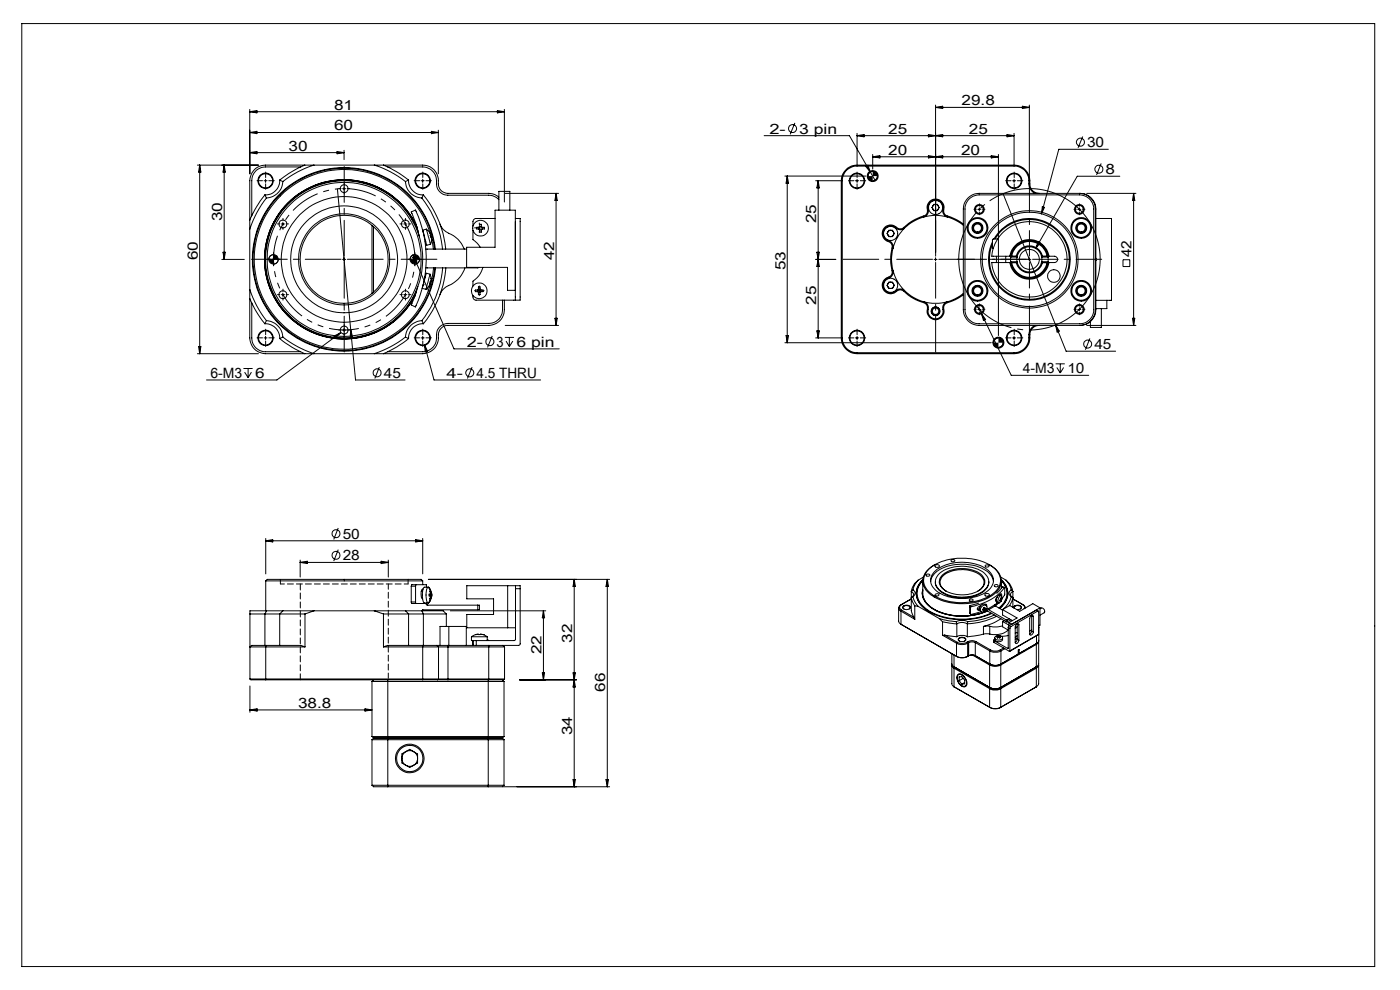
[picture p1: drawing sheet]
<svg xmlns="http://www.w3.org/2000/svg" width="297mm" height="210mm" viewBox="0 0 297 210" stroke-linecap="round" stroke-linejoin="round" font-family="sans-serif">
<defs><g id="words">
<g font-size="3">
<text x="70.9" y="23.3">81</text>
<text x="204" y="22.3">29.8</text>
<text x="70.9" y="27.7">60</text>
<text x="163.2" y="28.3">2-</text>
<text x="169.5" y="28.3">3 pin</text>
<text x="188.4" y="28.3">25</text>
<text x="205.5" y="28.3">25</text>
<text x="61.2" y="31.9">30</text>
<text x="188.4" y="32.8">20</text>
<text x="203.9" y="32.8">20</text>
<text x="230.6" y="31.2">30</text>
<text x="234.5" y="37">8</text>
<text x="47.1" y="46.9" transform="rotate(-90 47.1 46.9)">30</text>
<text x="173.1" y="47.4" transform="rotate(-90 173.1 47.4)">25</text>
<text x="42" y="55.2" transform="rotate(-90 42 55.2)">60</text>
<text x="117.6" y="55.2" transform="rotate(-90 117.6 55.2)">42</text>
<text x="166.6" y="57.4" transform="rotate(-90 166.6 57.4)">53</text>
<text x="240.1" y="54.5" transform="rotate(-90 240.1 54.5)">42</text>
<text x="173.1" y="64.6" transform="rotate(-90 173.1 64.6)">25</text>
<text x="99" y="73.5">2-</text>
<text x="105.3" y="73.5">3</text>
<text x="109.6" y="73.5">6 pin</text>
<text x="232.2" y="74.1">45</text>
<text x="44.7" y="80.2">6-M3</text>
<text x="54.1" y="80.2">6</text>
<text x="81.4" y="80.2">45</text>
<text x="94.7" y="80.2">4-</text>
<text x="101.1" y="80.2">4.5 THRU</text>
<text x="217" y="79.2">4-M3</text>
<text x="226.4" y="79.2">10</text>
<text x="72.7" y="114.3">50</text>
<text x="72.7" y="118.9">28</text>
<text x="121.4" y="136.3" transform="rotate(-90 121.4 136.3)">32</text>
<text x="114.9" y="138.8" transform="rotate(-90 114.9 138.8)">22</text>
<text x="128.4" y="146.7" transform="rotate(-90 128.4 146.7)">66</text>
<text x="63.2" y="150.1">38.8</text>
<text x="121.4" y="156" transform="rotate(-90 121.4 156)">34</text>
</g>
</g></defs>
<g fill="none" stroke="#000" stroke-width=".21">
<path d="M4.6 5h287v200h-287zM41.9 35h12.9M42.4 35l.2 1.5h-.5zM42.4 35v40M47.6 35v20M47.6 35l.2 1.5h-.5zM53 23.2v13.7M53 23.7l1.5-.2v.4zM53 28.1l1.5-.2v.5zM53 28.1h40M53 23.7h54M53 32.4h20"/>
<path d="M53 32.4l1.5-.3v.5zM56 38.3h.7M56.3 38v.7M59.3 38.2a3 3 0 0 1-3.1 3.1M59.3 38.2l.7 .3M60 38.5a3.7 3.7 0 0 1-3.5 3.5M63.8 35.4h-7.5a2.88 2.88 0 0 0-2.9 2.9v7.5M64.7 35a22.5 22.5 0 0 0-5.4 3.2M66.6 35a20.7 20.7 0 0 0-6.6 3.5M71.5 32.1l1.5 .3-1.5 .2zM73 39.7v.6M73 31.9v2"/>
<path d="M79.4 35a20.7 20.7 0 0 1 6.6 3.5M81.4 35a22.5 22.5 0 0 1 5.3 3.2M82.2 35.4h7.5a3 3 0 0 1 2.9 3.6 2.41 2.41 0 0 0 2.4 2.4h9.1l1.2 .5 .5 .5M86 38.5a3.7 3.7 0 0 0 3.5 3.5M86.7 38.2a3 3 0 0 0 3.1 3.1M86.7 38.2l-.7 .3M89.3 38.3h.7M89.7 38v.7M91.5 27.9l1.5 .2-1.5 .3zM93 27.6v9.3M105.5 23.5l1.5 .2-1.5 .2zM107 23.2v19.7"/>
<path d="M162.1 28.8h18.1l4.4 7.7M166.5 37.4h17.2M167 37.4v35.3M167 37.4l.3 1.5h-.5zM168.6 26.1l-1 2.4M173 38.3h5.5M173.6 38.3v33.4M173.6 38.3l.2 1.6h-.5zM178.5 38.3v33.4M181.5 38.3h.6M181.8 35a3.4 3.4 0 0 0-3.3 3.3M181.8 35h33.3"/>
<path d="M181.8 38v.7M181.8 28.3v6.7M181.8 28.8h33.3M181.8 28.8l1.5-.3v.5zM183.7 35.3l.4-.2 .5 1.4zM184.6 36.5l1 1.7M185.1 32.8v3.1M185.1 33.3h26.7M185.1 33.3l1.6-.3v.5zM185.1 36.4h-.1a1.05 1.05 0 0 0-.8 1M186.1 37.4v.1a.97 .97 0 0 1-1 .8M197 28.5l3 .5v-.5l-3 .5z"/>
<path d="M197 33v.5l3-.5v.5zM198.5 22.3v31.2M198.5 22.8l1.5-.3v.5zM198.5 22.8h19.9M210.3 33l1.5 .3-1.5 .2zM211.8 32.8v38.4M213.6 28.5l1.5 .3-1.5 .2zM214.8 38.3h.7M215.1 35a3.6 3.6 0 0 1 3.4 4.4 1.95 1.95 0 0 0 2 1.6M215.1 38v.7M215.1 28.3v6.7M216.9 22.5l1.5 .3-1.5 .2z"/>
<path d="M218.4 22.3v15.9M229.7 29l-1 2.4M233.6 34.7l-1 2.4M235.1 31.7h-10.5l-3.7 13.7M237.6 37.4h-9.1l-8.8 15.3M47.1 55h4.7M47.3 53.5h.5l-.2 1.5zM56.2 41.3a22.9 22.9 0 0 0-3.2 5.4M56.2 41.3l.3 .7M56.5 42a21.8 21.8 0 0 0-3.5 6.6M57.7 55h.6M58 54.7v.6"/>
<path d="M58 54h-.1a.91 .91 0 0 0-.9 1M59 55a1.02 1.02 0 0 1-1 1M59.7 47.5h.7M60 47.2v.7M71.6 40.1l3.8 40.5h10.5M72.7 55h.6M72.7 40h.6M73 54.7v.6M78.9 47.8v14.5M79.2 48.1v13.9M85.7 47.5h.6M86 47.2v.7"/>
<path d="M87.6 54.7l.4-.2 .4 1.4zM87.6 54.1l.8 1.8M87.6 54.1l.8 1.3-.4 .2zM87.7 55h.6M88 54.7v.6M88 54a1.02 1.02 0 0 0-1 1M88.4 55.9l7.9 18.1h22.3M88.4 48.1a16.9 16.9 0 0 0-24.1-7.6 16.9 16.9 0 0 0-4.6 24.9 16.9 16.9 0 0 0 25.2 1.5M88.5 48.3a16.9 16.9 0 0 0-24.1-7.8 16.9 16.9 0 0 0-4.7 24.9 16.9 16.9 0 0 0 25.2 1.5M88.7 49a16.8 16.8 0 0 0-25.5-7.6 16.8 16.8 0 0 0-.8 26.7 16.8 16.8 0 0 0 25.9-6.2M88.9 49.9h.1M89 50.2l-.2-.5a16.9 16.9 0 0 0-1.6-4.7l.9-.5a24.1 24.1 0 0 1 0 20.6l-.9-.4 1.5-4"/>
<path d="M89 55l-.1 .4a.88 .88 0 0 1-.9 .6M89.5 42a20.7 20.7 0 0 1 4.4 10.8M89.8 41.3a21.2 21.2 0 0 1 4.7 11.5M89.8 41.3l-.3 .7M89.9 49.6h.1M90.1 58.7l.1 .1M90.3 51.3h-.1M90.3 52.8h8.7M90.5 48.6l.6 .7M90.5 48.6l.8 3.2M90.5 48.6l-.8 .2 .8 3v.2l.8-.2M91.1 49.3h.1"/>
<path d="M91.1 49.3l.3 .6M91.2 58.2l.2 .9M91.2 58.2l-.9 3.2M91.2 58.2l-.8-.2-.8 3.2 .7 .2M91.3 49.7a19.1 19.1 0 0 0-30.3-9.5 19.1 19.1 0 0 0 3 31.6 19.1 19.1 0 0 0 28-15M91.4 49.9l-.1 .3 .2 .1M91.4 49.9l.1 .4M91.4 59.1h.1M91.4 59.1v.6h-.1l-.1 .3 .1 .1-.3 .6M91.5 50.3v.6M91.5 50.5l.4 2.3M91.5 50.9l-.2 .9"/>
<path d="M91.5 50.9h.1M92.2 52.8a19.3 19.3 0 0 0-29.6-14.1 19.3 19.3 0 0 0 .3 32.8 19.3 19.3 0 0 0 29.4-14.7M92.4 52.8a19.5 19.5 0 0 0-29.8-14.2 19.5 19.5 0 0 0 .3 33 19.5 19.5 0 0 0 29.5-14.8M93.3 47.5a4.6 4.6 0 0 0 2.9 2.5l1.3 1.2 1 1.6M93.9 56.8a21 21 0 0 1-4.4 11.2M94.6 56.8a21.3 21.3 0 0 1-4.8 11.9M98.6 56.8a6.4 6.4 0 0 1-4 4.1l-.8 .7-.5 .9M100.3 48.9v1.9l.9 .8 .7 .8M101.4 48.4h.6M101.6 56.7l-11.3 .1M101.6 48.2v.4M101.7 48v.7"/>
<path d="M101.8 48l-.1 .2a.4 .4 0 0 0-.6 .3v.1a.47 .47 0 0 1 .6 .1 .47 .47 0 0 1 .1 .5 .3 .3 0 0 0 .4-.1 .3 .3 0 0 0-.1-.4l.2-.1a.25 .25 0 0 0 .4 0 .25 .25 0 0 0 0-.4 .25 .25 0 0 0-.4 0l-.2-.2M101.8 48a.23 .23 0 0 1 0-.4 .23 .23 0 0 1 .3 0 .23 .23 0 0 1 0 .4M101.8 48.1h.3M101.8 48.7h.3M102.3 48.2v.4M102.4 56.7l-.8 1.8-1.3 1.1v1.1M105 46.3h-4a.73 .73 0 0 0-.7 .7v1M105.8 44.6v-4h2.4v4M105.8 41.8l-.8-.5-1.3-.3h-8.7a2.16 2.16 0 0 1-2-2.7 3.3 3.3 0 0 0-3.3-3.3h-33.4a3.3 3.3 0 0 0-3.3 3.3v33.4a3.4 3.4 0 0 0 3.3 3.3h33.4a3.4 3.4 0 0 0 3.3-4 2.04 2.04 0 0 1 2-2h8.7a3.3 3.3 0 0 0 3.3-3.3v-2M107.2 41h11.3M109.3 46.3h1v17.4h-1M118 41v28"/>
<path d="M118 41l.2 1.5h-.5zM173 55h4.3M173.3 53.5h.5l-.2 1.5zM173.6 55l.2 1.5h-.5zM188.6 59.9h.7l.4 .6-.4 .7h-.7l-.4-.7zM188.6 48.9h.7l.4 .6-.4 .7h-.7l-.4-.7zM189.4 57.4a1.41 1.41 0 0 1-1.2 1.7 1.62 1.62 0 0 0-.5 2.5 1.62 1.62 0 0 0 2.6-.1l.9-.2 .7 .4M189.4 52.7a8.8 8.8 0 0 0 0 4.7M189.4 57.4a9.4 9.4 0 0 0 2.5 4.3M191.9 48.4a1.39 1.39 0 0 1-2.1-.2 1.62 1.62 0 0 0-2.4 .8 1.62 1.62 0 0 0 1.3 2.1l.6 .6 .1 1M191.9 48.4a9.9 9.9 0 0 0-2.5 4.3M196 46a10.1 10.1 0 0 0-4.1 2.4"/>
<path d="M196 46a1.44 1.44 0 0 0 .9-1.9 1.61 1.61 0 0 1 1.9-1.7 1.61 1.61 0 0 1 1.2 2.3l.3 .9 .7 .4M196 46a9.1 9.1 0 0 1 5 0M198.1 43.3h.8l.3 .7-.3 .7h-.8l-.4-.7zM198.2 55h.6M198.5 54.7v.6M201 46l1.6 .7 1.8 1.1M204.4 47.5a11.6 11.6 0 0 0-3.8-1.9 1.7 1.7 0 0 1-.3-1.8 1.83 1.83 0 0 0-2.3-1.5 1.83 1.83 0 0 0-1.3 2.4 1.25 1.25 0 0 1-1.3 1.3 11.8 11.8 0 0 0-4 2.5 1.7 1.7 0 0 1-1.7-.6 1.81 1.81 0 0 0-2.5 1.1 1.81 1.81 0 0 0 1.5 2.3 1.39 1.39 0 0 1 .4 1.9 16.2 16.2 0 0 0 .1 4.9l-.2 .3a2.97 2.97 0 0 0-1.8 1.7 1.81 1.81 0 0 0 1 2 1.81 1.81 0 0 0 2.2-.4 1.4 1.4 0 0 1 1.8 .5 11.6 11.6 0 0 0 4.1 2.2 1.7 1.7 0 0 1 .4 1.8 1.83 1.83 0 0 0 2.2 1.6 1.83 1.83 0 0 0 1.3-2.4 1.29 1.29 0 0 1 1.4-1.4l1.6-.7 1.2-.8M205.4 42l1-.7 1.3-.3h21.4a3.4 3.4 0 0 1 3.4 3.3v21.4a3.4 3.4 0 0 1-3.4 3.3h-21.4a3.4 3.4 0 0 1-3.3-3.3v-21.4l.2-1.2zM205.4 42.4l1-.8 1.3-.3h21.3a3 3 0 0 1 3 3v21.4a2.93 2.93 0 0 1-3 3h-21.3a3 3 0 0 1-3-3v-21.8l.3-.8zM207.4 44.4h.7M207.8 44.1v.7M210.9 50.7a8.7 8.7 0 0 1 14.7-.5 8.7 8.7 0 0 1-6.2 13.4 8.7 8.7 0 0 1-9.2-11.5l.3-.8"/>
<path d="M211.1 50.7a8.5 8.5 0 0 1 14.4-.2 8.5 8.5 0 0 1-6.4 13 8.5 8.5 0 0 1-8.6-11.7M211.4 54.4v1.3M211.6 50.7l-1 .1-.1 1.9h.2M212.6 49.5a8 8 0 0 1 12.5 1.2 8 8 0 0 1-4.2 11.9 8 8 0 0 1-10.5-6.9h4a4 4 0 0 0 4 3.3 4 4 0 0 0 3.9-3.3h1.4a.67 .67 0 0 0 .7-.7 .67 .67 0 0 0-.7-.6h-1.4a4 4 0 0 0-3.9-3.4 4 4 0 0 0-4 3.4h-4a8 8 0 0 1 2.2-4.9zM212.8 41.1l11.1 27.9M213.4 54.4v1.3M214.2 55.7a4.2 4.2 0 0 0 4.2 3.5 4.2 4.2 0 0 0 4.1-3.5M214.2 54.4a4.2 4.2 0 0 1 4.2-3.6 4.2 4.2 0 0 1 4.1 3.6M214.4 55.5a4 4 0 0 0 4 3.5 4 4 0 0 0 4-3.5M214.4 54.5a4 4 0 0 1 4-3.5 4 4 0 0 1 4 3.5M214.4 54.5v1M214.4 55.5l.2 .2"/>
<path d="M214.4 55.5h1.4M214.4 54.5h1.4M214.6 55.7a3.8 3.8 0 0 0 3.8 3.1 3.8 3.8 0 0 0 3.7-3.1M214.6 54.3a3.8 3.8 0 0 1 3.8-3.1 3.8 3.8 0 0 1 3.7 3.1M214.6 55.7h1M214.6 54.3h1M214.6 54.3l-.2 .2M215.6 55.7a2.88 2.88 0 0 0 2.8 2.2 2.88 2.88 0 0 0 2.8-2.2M215.6 54.3a2.88 2.88 0 0 1 2.8-2.1 2.88 2.88 0 0 1 2.8 2.1M215.6 54.3l.2 .2M215.8 55.5a2.66 2.66 0 0 0 2.6 2.2 2.66 2.66 0 0 0 2.6-2.2M215.8 54.5a2.65 2.65 0 0 1 2.6-2.2 2.65 2.65 0 0 1 2.6 2.2"/>
<path d="M215.8 54.5v1M215.8 55.5l-.2 .2M218.1 55h.6M218.4 54.7v.6M219.6 41a2.48 2.48 0 0 1-1.3-2.7 3.1 3.1 0 0 0-3.2-3.1h-33.3a3.1 3.1 0 0 0-3.1 3.1v33.4a3.1 3.1 0 0 0 3.1 3.1h33.3a3.2 3.2 0 0 0 3.2-3.8l.3-1.1 1-.9M220.2 51.3l.5 .2-1 1.2zM221 54.5v1M221 55.5l.2 .2M221 55.5h1.4M221 54.5h1.4M221.1 43.8l.5 .2-.7 1.4zM221.2 55.7h.9"/>
<path d="M221.2 54.3l-.2 .2M221.2 54.3h.9M222.1 54.3l.3 .2M222.4 54.5v1M222.4 55.5l-.3 .2M228.6 44.4h.7M229 44.1v.7M229 41a3.4 3.4 0 0 1 3.4 3.3v21.4a3.4 3.4 0 0 1-3.4 3.3M230.5 41h10.5M232.4 55.2h.1M232.4 54.8v.1M232.5 46.3h3.3v17.4h-3.3"/>
<path d="M238.2 55.1h1.5v1.4h-1.5zM240.5 41v28M240.5 41l.2 1.5h-.5zM41.9 75h12.9M42.1 73.5h.5l-.2 1.5zM51.6 78.2h2M51.9 78.9l.7 1.2M52.6 78.2v1.9M53 61.4a21.8 21.8 0 0 0 3.5 6.6M53 63.4a21.1 21.1 0 0 0 3.2 5.3M53.3 78.9l-.7 1.2M53.4 64.2v7.5a2.88 2.88 0 0 0 2.9 2.9h7.5"/>
<path d="M56 71.7h.7M56.2 68.7a3 3 0 0 1 3.1 3.1M56.3 71.4v.6M56.5 68a3.7 3.7 0 0 1 3.5 3.5M56.5 68l-.3 .7M59.3 71.8a21.1 21.1 0 0 0 5.4 3.2M59.7 62.5h.7M60 62.2v.7M60 71.5a21.8 21.8 0 0 0 6.6 3.5M60 71.5l-.7 .3M70.8 71.3l1.4-.7-1 1.1zM72.2 70.6l-13.5 10h-14.9"/>
<path d="M72.7 70h.6M73 69.7v.6M74.4 69.9l.4 1.5-.5 .1zM80.5 77.9l-1 2.4M85.7 62.5h.6M86 62.2v.7M86 71.5a21.8 21.8 0 0 1-6.6 3.5M86 71.5l.7 .3M86.7 71.8a21.1 21.1 0 0 1-5.3 3.2M88.1 62.8l-1.8 2.7-1.4 1.4M88.1 62.6l-1.2 2.1-2 2.2M89.3 71.7h.7"/>
<path d="M89.5 68a3.7 3.7 0 0 0-3.5 3.5M89.5 68l.3 .7M89.7 71.4v.6M89.8 60.4h.1M89.8 68.7a3 3 0 0 0-3.1 3.1M90.1 73.1l2 7.5h22.6M90.1 73.1l.6 1.4-.5 .1zM91 60.7l-.7 .7M91 60.7h.1M100.2 77.9l-1 2.4M100.3 62.7a.73 .73 0 0 0 .7 1h8.3M101.4 61.7h.6"/>
<path d="M101.4 61.5v.4M101.5 60.8a.32 .32 0 0 1 .4 .2 .32 .32 0 0 1-.1 .4l.2 .1a.35 .35 0 0 1 .3 0 .35 .35 0 0 1 .2 .3v.1a.46 .46 0 0 0-.6 0 .46 .46 0 0 0-.1 .6 .3 .3 0 0 1-.3-.1 .3 .3 0 0 1 0-.4l-.1-.1a.35 .35 0 0 1-.4 0 .35 .35 0 0 1-.1-.3v-.1a.48 .48 0 0 0 .5-.1 .48 .48 0 0 0 .1-.6zM101.5 61.3h.3M101.5 62h.3M101.7 61.3v.7M102 61.5v.4M104.4 71.3l-1 2.4M106.6 63.7a5.9 5.9 0 0 1-.3 3.2 2.86 2.86 0 0 1-2.6 1.7h-8.7a2.51 2.51 0 0 0-2.4 3.1 2.88 2.88 0 0 1-2.9 2.9h-7.5M107.1 71.6h1.9M107.2 69h11.3M107.4 72.3l.7 1.2M108.1 71.6v1.9"/>
<path d="M108.8 72.3l-.7 1.2M109.3 61.6h-1.6v-4.9h-8.7v-4.3h6v-7.8h4.3v19.1M117.7 67.5h.5l-.2 1.5zM166.5 72.7h43.8M166.8 71.2h.5l-.3 1.5zM173 71.7h5.5M173.3 70.2h.5l-.2 1.5zM181.5 71.7h.6M181.8 71.4v.6M191.9 61.7a9.6 9.6 0 0 0 4.1 2.3M196 64a1.4 1.4 0 0 1 .9 1.9 1.62 1.62 0 0 0 1.9 1.7 1.62 1.62 0 0 0 1.2-2.2l.3-1 .7-.4M196 64a10 10 0 0 0 5 0"/>
<path d="M204.4 62.3l-1.8 1.1-1.6 .6M207.3 64.7l.9 1.8M207.4 65.6h.7M207.8 65.3v.7M208.2 66.5l6.3 13.1h16.5M208.2 66.5l.9 1.3-.5 .2zM211.8 71.7h-.1a.97 .97 0 0 0-.9 1M212.8 72.7a1.02 1.02 0 0 1-1 1M214.8 71.7h.7M215.1 71.4v.6M220.5 69a2.1 2.1 0 0 0-2 2.7 3.4 3.4 0 0 1-3.4 3.3h-33.3a3.4 3.4 0 0 1-3.3-3.3M223.9 77.2h2"/>
<path d="M223.9 69l2.3 5.5h10.5M223.9 69l.8 1.2-.4 .2zM224.2 78l.7 1.1M224.9 77.2v1.9M225.6 78l-.7 1.1M228.6 65.6h.7M229 65.3v.7M230.5 69h10.5M231.2 71.8l-.9 2.4M233.6 65.5v4h-2.3v-1.3M234.8 63.7v1.8h-2.3M240.2 67.5h.5l-.2 1.5z"/>
<path d="M56.4 114.2v7.5M56.4 114.7h33.3M56.4 114.7l1.5-.2v.5zM63.7 118.8v3.6M63.7 119.3h18.7M63.7 119.3l1.5-.2v.4zM71.8 112l-1 2.4M71.8 116.6l-1 2.4M80.9 119.1l1.5 .2-1.5 .2zM82.4 118.8v3.6M88.2 114.5l1.5 .2-1.5 .3zM89.7 114.2v7.5"/>
<path d="M198.3 119.8a3.6 3.6 0 0 0-2 5.1 9.4 9.4 0 0 0 7.8 3.1 9.6 9.6 0 0 0 7.8-3.1 3.4 3.4 0 0 0-1.5-4.8l-.5-.3M198.4 119.9a.56 .56 0 0 1 .9 .2 .53 .53 0 0 1-.6 .3 .53 .53 0 0 1-.4-.5zM201.8 118.8a.36 .36 0 0 1 .5-.2 .36 .36 0 0 1 .2 .5 .38 .38 0 0 1-.5 .1 .38 .38 0 0 1-.2-.4zM209 119.9a.39 .39 0 0 1 .5-.1 .39 .39 0 0 1 .2 .4 .4 .4 0 0 1-.4 .1 .4 .4 0 0 1-.3-.4zM53 130.2h3.2M56.2 130.2h3.1M56.2 130.2v6.7M56.4 136.9h7.4l.9 .3M56.4 136.9h-1.6a2.09 2.09 0 0 0-1.8 .3h11.7M56.4 123.2h33.3M56.4 123.2l.3-.3h32.7l.3 .3M56.4 123.2v6.4"/>
<path d="M56.4 136.9v7.3M56.6 129.6h3.4M56.6 129.6h-3.6v14.4M56.6 129.6l-.4 .6M59.3 130.2h5.4M59.3 130.2v6.7M59.5 122.9v1M60 129.6h6.6M60 129.6l-.7 .6M64.7 130.2v7M66.6 129.6h12.8M66.6 129.6l-1.9 .6"/>
<path d="M79.4 129.6h6.6M79.4 129.6l2 .6M81.4 130.2h5.3M81.4 137.2h11.6M81.4 130.2v7M86 129.6h3.5M86 129.6l.7 .6M86.7 130.2h3.1M86.7 130.2v6.7M87.2 127.7l.1 .3h1M87.2 124.3h1M87.2 127.7h1"/>
<path d="M87.2 124.3v3.4M88.2 127.7l.1 .3M88.2 124.3v3.4M88.3 124l-.1 .3M88.3 124h-1l-.1 .3M88.3 124h2.2v.6M88.3 128h2M89.4 125.4h.2M89.5 129.6h4.5l.7 .6M89.5 129.6l.3 .6M89.6 129.4h.1M89.6 127h.1"/>
<path d="M89.7 136.9h-7.4l-.9 .3M89.7 136.9h2.9M89.7 123.2v.8M89.7 129.4v.2M89.7 136.9v7.3M89.7 129.4h11.7M89.7 125a1.68 1.68 0 0 0-.1 2M89.8 130.2h4.9M89.8 130.2v6.7M90.3 128l.4 .4h10.7M90.3 128h.2M90.5 128v.2l.3 .2"/>
<path d="M90.5 127.9v.1M90.9 122.9h38.4M91.1 124.7l.4 .8v.5M91.2 125.1l-.3-.5h-.9a3.3 3.3 0 0 0-.3 2.7l.3 .6h.9l.3-.6M91.2 127l.1 .1M91.3 126h-.3v.4h.3M91.3 126.4v.2M91.3 126.4h.1M91.3 126h.1M91.3 125.4l.1 .4M91.3 125.4v.4M91.3 125.8v.2"/>
<path d="M91.3 126.6v.5M91.3 125.4h-.1M91.3 126.6h.1M91.3 125.8h.1M91.4 125.8v.2M91.4 126.6l-.1 .5M91.4 126h.1M91.4 126.4v.2M91.4 126.4h.1M91.5 126l-.2-.7a.56 .56 0 0 0-.6-.7l-.2 .5-.1 1.1a1.81 1.81 0 0 0 .4 1.7l.4-.4 .3-1.1M91.5 126v.4M91.5 126.4v.6l-.4 .8"/>
<path d="M91.5 126h.1M91.5 126.4h.1M92.6 136.9h2.4M92.6 136.9l.4 .3M93 137.2h14M93 137.2v6.8M94.7 130.2v2.7M95 136.9h8.7M95 136.9v7.3M95.2 132.9h-1.9v4M95.2 132.9h3.7v4M95.2 132.9v4"/>
<path d="M95.5 129.6h20.3M100 135.1h3.4M100 135.1v.8h.4M100.3 135.9l.1 .8M100.4 135.9h.6M100.4 135.9v1M100.9 134.6l-.9 .5M100.9 134.6h.1M100.9 134.6h1.6M101 135.9v1M101.4 128.4h.3v1h-.3M101.4 128.4v1"/>
<path d="M102.5 134.6l.9 .5M102.5 134.6h.1M103.4 135.7l.2 .1M103.4 135.8h.2M103.4 135.1v.8M103.6 135.8v.1M103.7 136.9h2.9M103.7 136.9v7.3M106.6 136.9l.4 .3M107 137.2v6.8M107.7 124.2v9M109.4 124.2v.7"/>
<path d="M109.4 124.9l-.1 10.9-8.3 .1M109.4 124.9h.9M110.3 124.9v-.7h-11.3v2.8h5.7v3.3h-5.7v2.9h10.4M110.3 124.9v11.8l-.3 .2h-3.4M115.3 129.6v14.6M115.3 129.6l.2 1.4h-.5zM121.8 122.9v44M121.8 122.9l.3 1.5h-.5zM128.8 122.9l.3 1.5h-.5zM128.8 122.9v44M190.6 129v2.8l.5 .6M191.1 128.3a.7 .7 0 0 0-.5 .7 .7 .7 0 0 0 .5 .6"/>
<path d="M191.1 132.4l11.9 6.9M191.1 129.6v2.8M191.1 129.6l3 1.8M191.1 132.4l.1 .1M191.3 128.2a.63 .63 0 0 0-.5 .6 .63 .63 0 0 0 .5 .6M191.3 129.4l-.2 .2M191.3 129.4l2.6 1.5M191.3 128.2l-.2 .1M191.6 128.6a.91 .91 0 0 1 1.5 .3 .95 .95 0 0 1-1.6-.1zM191.8 129.2a.39 .39 0 0 1-.2-.5 .39 .39 0 0 1 .5-.2 .69 .69 0 0 1 .9 .5l-.1 .2M193.3 125.5v4l.6 1.4M193.3 125.5a.64 .64 0 0 1 .5 .6 .64 .64 0 0 1-.4 .6"/>
<path d="M193.3 127.1l-2 1.1M193.3 127l-2.2 1.3M193.7 126.5a4.3 4.3 0 0 0 1.1 2.1M193.7 125.1a.77 .77 0 0 1 .4 .7 .77 .77 0 0 1-.4 .7M193.7 126.5l-.4 .2 .1 .3 .7 1.5M193.7 125.1l-.4 .4M193.9 130.9l.2 .5M194.1 128.5l.7 .1M194.1 128.5v2.9M194.4 125.9a4.5 4.5 0 0 1 1.4-2.8 3.8 3.8 0 0 0 .5 6.1l.9 .6M194.8 123.1l-.7 1-.4 1M194.8 123.1l-.9 .8-.6 1.6"/>
<path d="M194.8 128.6l4.5 2.6M195.8 123.2a3.7 3.7 0 0 0 .6 5.9 14.6 14.6 0 0 0 13.9 1M195.8 125a3.9 3.9 0 0 0 2.4 4.3 13.4 13.4 0 0 0 11.3 .3M195.8 125.2l-.1 .8M195.8 125.3a4.2 4.2 0 0 0 2.8 4.2 13.2 13.2 0 0 0 5.5 1.2M195.8 123.3v2.6a4.9 4.9 0 0 0 3.8 4 11.7 11.7 0 0 0 4.5 .8M195.8 122.9a3.8 3.8 0 0 0 .5 6.3 14.9 14.9 0 0 0 14.1 .9M195.9 122.4l-1.1 .7M196.4 121.9a.45 .45 0 0 1 .5-.2 .45 .45 0 0 1 .3 .4 .5 .5 0 0 1-.8-.2zM197 120.8a11.9 11.9 0 0 1 11.7-1.6 4.6 4.6 0 0 1 3.6 4.1 5.3 5.3 0 0 1-4.2 3.9 12.3 12.3 0 0 1-10.9-1.5 3.1 3.1 0 0 1-.2-4.9zM197.4 123.3a4.5 4.5 0 0 1 3.8-3.3 10.2 10.2 0 0 1 8.5 1.4l.7 .8 .3 1.1M198.2 121.3a9.6 9.6 0 0 1 11.5-.3 2.67 2.67 0 0 1-.4 4.5 9.9 9.9 0 0 1-10.9-.4 2.55 2.55 0 0 1-.2-3.8z"/>
<path d="M198.4 126a.36 .36 0 0 1 .5-.1 .36 .36 0 0 1 .2 .4 .38 .38 0 0 1-.4 .1 .38 .38 0 0 1-.3-.4zM198.4 123.4a2.91 2.91 0 0 0 2 2.6 8.5 8.5 0 0 0 8.5-.8 2.12 2.12 0 0 0 .9-1.8M199.1 121.8a8.2 8.2 0 0 1 8.8-.8 2.5 2.5 0 0 1 1.6 3.3 6.1 6.1 0 0 1-5.5 2.4 6.2 6.2 0 0 1-5.4-2.4 2.12 2.12 0 0 1 .5-2.5zM199.3 131.2l1.7 .4 1.8 .3M199.3 131.2l.7 .7M199.9 122a7.1 7.1 0 0 1 8.3-.1 1.96 1.96 0 0 1-.6 3.4 7.1 7.1 0 0 1-7.8-.6 1.8 1.8 0 0 1 .1-2.7zM200 131.9l3 .4M200 131.9v2.9M200 134.8l2.9 1.6M200.4 134.7l2.6 .4M200.4 134.7l-.4 .1M200.4 134.7l2.7 1.5"/>
<path d="M200.7 125.4a2.04 2.04 0 0 1-1.3-2 2.04 2.04 0 0 1 1.5-1.9 6.7 6.7 0 0 1 7.5 1 1.92 1.92 0 0 1-1 2.9M201.9 138.7v2.2l.5 .6M202.4 139v2.5M202.8 131.9a2.81 2.81 0 0 1 2.5 0M202.8 131.9l.2 .4M202.9 136.4a2.58 2.58 0 0 0 2.4 0M202.9 139.2a2.58 2.58 0 0 0 2.4 0M202.9 136.4v2.8M202.9 139.2l.1 .1M203 135.1a2.29 2.29 0 0 1 2.2 0M203 132.3a2.29 2.29 0 0 1 2.2 0M203 139.3a2.58 2.58 0 0 0 2.2 0"/>
<path d="M203 132.3v2.8M203.1 136.2a2.29 2.29 0 0 0 2 0M203.1 136.2l-.2 .2M203.3 135.5a.94 .94 0 0 1 1.6 .2 1 1 0 0 1-1.6-.1zM203.6 136a.39 .39 0 0 1-.2-.5 .39 .39 0 0 1 .5-.2 .69 .69 0 0 1 .9 .5l-.2 .2M205.1 136.2l.2 .2M205.2 132.3v2.8M205.3 136.4v2.8M205.3 139.2l-.1 .1M205.3 131.9l-.1 .4M205.4 136.1a1.8 1.8 0 0 1 1.6 0M205.4 136.1l-.3 .1"/>
<path d="M205.4 136.1l.1 .2M205.5 136.3l.5-.1 .9 .1M205.5 139.1a1.5 1.5 0 0 1 1.4 0M205.5 139.1h-.1a1.8 1.8 0 0 1 1.6 0M205.5 136.3v2.8M205.5 136.3l-.2 .1M205.5 139.1l-.3 .2M205.7 127.2a.36 .36 0 0 1 .4-.2 .36 .36 0 0 1 .2 .5 .38 .38 0 0 1-.4 .1 .38 .38 0 0 1-.2-.4zM205.7 130l.2 .3M205.7 128.6l.2 .3M205.7 130l.2 .2M205.7 128.6v1.4"/>
<path d="M205.8 128.4l-.1 .2M205.8 128.4l.2 .3M205.9 128.9v1.3M206 128.7l-.1 .2M206.3 139l3.6 2.1M206.9 136.3l3.1 1.8M206.9 139.1l3.1 1.8M206.9 136.3v2.8M206.9 139.1h.1M207 139.1l3 1.8M207 136.1l3.1 1.8M207 136.1l-.1 .2"/>
<path d="M207.3 129.2h.1M207.4 129.2l.4 .2M207.6 127.9l-1.8 .5M207.8 129.1l.3 .6M207.8 129.1l-.4 .1M207.9 129.4h-.1M208 128.5l-.1 .3M208 128.5a.52 .52 0 0 0-.6 .3 .52 .52 0 0 0 .2 .7l.2-.1M208.2 129.7l-2.2 .6-.1-.1M208.2 128.7a.61 .61 0 0 1 .8-.4 .61 .61 0 0 1 .4 .7 .75 .75 0 0 1-.6 .8 .75 .75 0 0 1-.8-.5zM208.6 129.2l.1 .2M208.6 134.5l-3.4 .6"/>
<path d="M208.6 134.5h1.4M208.6 132.9v1.6M208.7 129.4v.2l.2-.1M208.7 129.2l.2 .3M208.7 128.9l.2-.1v.2M208.7 128.9v.3h-.2v.2h.2M208.7 128.9l.1 .1M208.7 128.9l.2 .2-.1-.1M208.7 128.9l.2 .1M208.7 129.2l.2 .2M208.8 129l.2 .2M208.9 129l.1 .1"/>
<path d="M208.9 129.4v.1M208.9 128.2h.3l.1 .3M209 126.1a.48 .48 0 0 1 .5-.2 .48 .48 0 0 1 .3 .4 .49 .49 0 0 1-.5 .2 .49 .49 0 0 1-.3-.4zM209 129.1l.2-.1v.1M209 129.2l-.1 .2M209 129.1h.2M209.2 129.1l-.2 .1M209.3 128.5a.83 .83 0 0 0-1-.3 .83 .83 0 0 0-.5 .9M209.3 129.5l4.2 2.4M209.4 129.6a13.4 13.4 0 0 1-5.3 1.1M209.4 129.6a12.9 12.9 0 0 1-5.3 1.1M209.6 129.1l.1 .2"/>
<path d="M209.6 129.1l-.3 .1M209.7 129.3l3.8 2.2M210 138.1a2.59 2.59 0 0 0 2.3 0M210 132.8l-1.4 .1M210 132.8v1.7M210 138.1v2.8M210.1 137.9a2.29 2.29 0 0 0 2.1 0M210.1 137.9l-.1 .2M210.8 135.8l.1 .5M210.9 136.3l3.2 1.9 .1-.1M210.9 130.4a15.4 15.4 0 0 1-5.6 1.5M210.9 135.9v.4"/>
<path d="M210.9 135.9l2.8 1.6M211 124.1a.46 .46 0 0 1 .7 .2 .41 .41 0 0 1-.4 .2 .41 .41 0 0 1-.3-.4zM211 128.3l-1.4 .8M211 128.3l.1 .2M211 135.6l-.2 .1 .1 .2M211 135.3a.87 .87 0 0 0 .6 .9 .87 .87 0 0 0 1-.3l.1-.6M211.1 135.1a.99 .99 0 0 1 1.6 .3 .96 .96 0 0 1-1.7-.2zM211.1 128.5l-1.4 .8M211.1 128.5l1.6 .9M211.3 127.3h-.1l.1 .1M211.4 130.7l-.1 .1a16 16 0 0 1-6.1 1.5M211.6 126.7a.58 .58 0 0 0-.3 .9"/>
<path d="M211.6 127.9l-.6 .4M211.6 134.9l.2 .1M211.6 134.9l-.1 .1 .2 .1M211.6 134.9l.2 .3M211.7 135.1l-.1 .2 .2-.1M211.7 127.9l-.6 .6M211.7 135.1v.2M211.8 135h.1M211.8 135.2h.1M211.8 135v.2M211.9 135v.2M212 126.6l.2-.2a.42 .42 0 0 1 .4 .2 .42 .42 0 0 1-.1 .5v.2a.64 .64 0 0 1-.7 .6l-.1-.5z"/>
<path d="M212 126.3a1.16 1.16 0 0 0-.5 1.5l.3 .1M212 126.3l.4-.4 .1 .6M212 126.3l.4 .1M212.1 135.1l.1 .1h-.3M212.1 135.1v.2M212.1 127.3v.2l.2-.1M212.1 134.9l.1 .1-.1 .1M212.1 134.9l-.2 .1M212.1 134.9l-.1 .3M212.1 127.3l.2 .1M212.1 126.1v.2M212.2 137.9l.1 .2"/>
<path d="M212.2 127.3h.2M212.3 127.4h.1M212.3 127h.1M212.3 127.4v.1M212.3 127l.1 .1M212.3 127.5h.1M212.3 127.1h.2M212.3 122.4l1.1 .7M212.3 127.2h.1M212.3 131.3l-1.3 .7-2.4 .9M212.3 138.1v2.8M212.4 127l.1-.1v.2"/>
<path d="M212.4 127l-.1-.1v.3l-.2 .1M212.4 127.3l-.1 .2M212.4 122.9a3.8 3.8 0 0 1-.3 6.2M212.4 123.2a3.6 3.6 0 0 1-.5 5.8M212.4 127.2v.1M212.4 123.3v1.5M212.5 127.1l-.1 .1M212.6 124.5l-1.1 1.4M212.6 124.5l.5 .1M212.7 132.7a4.8 4.8 0 0 1-2.7 .1M212.7 129.3v1.1l2 1.3M212.7 131.8v1.2l1.2 .7"/>
<path d="M212.7 129.3l3.1 1.8-1.8 1M212.7 131.8l1.3 .8M212.7 129.3l-.1 .1M212.9 137.5l-.7 .4M213 131.6l-.3 .2M213.1 124.6a11 11 0 0 1-7.1 4.1M213.1 124.6v1.5l-.6 .9M213.2 137.6l-.9 .5M213.4 123.1l.7 1 .4 1M213.4 123.1l.8 .8 .7 1.6M213.5 131.5h.2M213.5 131.9h.2"/>
<path d="M213.5 131.5v.4M213.7 131.5v.4M213.7 125.9a3.9 3.9 0 0 0-1.3-2.8 3.7 3.7 0 0 1-.3 5.9M213.9 133.6a4 4 0 0 1-3.9 .9M213.9 137.5h-.2M213.9 134.8l-1.4 .2M213.9 133.1l.3 .2M213.9 133.1v4.4M214 132.1v.7M214.1 132.7l-.2 .4M214.1 132.7l.4 .2M214.1 131.3l-.4 .2"/>
<path d="M214.2 138.1l6.1-3.6-6.1 3.7M214.2 133.3v4.8M214.5 132.9l-.3 .4M214.5 131.5l-.8 .4M214.5 125.1a.77 .77 0 0 0-.4 .7 .77 .77 0 0 0 .4 .7M214.5 126.5a4.7 4.7 0 0 1-1.8 2.8M214.5 126.5l.4 .2-.2 .8-.6 1M214.5 125.1l.4 .4M214.9 125.5a.65 .65 0 0 0-.5 .6 .65 .65 0 0 0 .4 .6M214.9 127.1l2 1.1M214.9 125.5v3.3M214.9 127l2.2 1.3"/>
<path d="M215.1 129a.86 .86 0 0 1 .6-.7 .86 .86 0 0 1 .9 .3 .48 .48 0 0 1-.1 .5 .48 .48 0 0 1-.5 .2h-.3M215.2 129a.74 .74 0 0 1 .7-.6 .74 .74 0 0 1 .7 .6l-.2 .2M215.8 132.3l.3 .2M215.8 134.8l-.4 .4M215.8 134.3h-.4M215.8 132.9l-.4 .4M215.8 135.6l-.1 .4-.3 .3M215.8 135.4l-.4 .2M215.8 132.3v3.3M215.8 135.6l.3 .2M216 138.6h.1M216 137.9h.1"/>
<path d="M216 137.9l.2-.1v.8M216 137.9v.8M216 138.7l-3.7 2.2M216 138.7v.1M216 138.6h.2M216 138.6l.1 .1M216.1 135.8a.49 .49 0 0 1-.1 .6 .49 .49 0 0 1-.6 0v-.2M216.1 132.5a.4 .4 0 0 0-.5-.2 .4 .4 0 0 0-.2 .5v3.4M216.1 132.5v3.3M216.2 138.6l-.1 .1M216.9 128.2l.4 .4-.1 .5M216.9 128.2l.2 .1"/>
<path d="M217.1 128.3l.5 .7M218.9 133.8l-.2 .5-.3 .2M218.9 133.6l-.5 .3M218.9 133.8l.3 .2M219.2 130.8a.36 .36 0 0 0-.4-.3 .36 .36 0 0 0-.3 .4l-.1 3.6a.32 .32 0 0 0 .4 .3 .32 .32 0 0 0 .3-.4l.1-.4M219.2 130.8v3.2M219.2 130.8l-.3-.2v3.2M219.8 129.5l.5 .1M219.8 129.5l-5.7 3.2M219.8 129.5l.3 .1M219.8 136.6l.1 .1M219.9 136.7l.3-.3 .1-.4v4.9l-.4 .6"/>
<path d="M219.9 136.7v4.8M219.9 136.7l-7.6 4.4M219.9 136.5l-3.8 2.2M219.9 136.5l-.1 .1M219.9 134.9v1.6M220.1 129.6l.2 .1 .1 6.2-.5 .6M220.1 129.6l-5.6 3.3M220.3 132.9v.3M220.6 129.1a.62 .62 0 0 1 .8 .1 .62 .62 0 0 1 .1 .8l-.9 .5M220.6 128.9l-6 3.5-.6-.3M220.6 128.9v3.7l-.3 .1M220.6 128.9l-1.5-.9-2.8 1.7-2.1-1.3-1.5 .9"/>
<path d="M53 144h40M53 144l.2 .2h3.2M53 150.6l1.5-.3v.5zM53 145.5v5.6M53 150.6h25.9M56.4 144.2h33.3M77.4 150.3l1.5 .3-1.5 .2zM78.9 156.9h28M78.9 144.6h28M78.9 156.2h28M78.9 144.6v11.6M78.9 156.9v9.7"/>
<path d="M78.9 156.2l.4 .4M79.3 156.6h3M79.3 156.6l-.4 .3M79.3 144.2l-.4 .4M82.3 144.2v22.7M82.3 156.6h21.3M85.3 159.9l1.6-.9 1.7 .9v1.9l-1.7 1-1.6-1zM89.7 144.2h3.1M92.8 144.2h2.2M93 144h14M93 144l-.2 .2M95 144.2h8.7"/>
<path d="M103.6 156.6h3M103.6 144.2v22.7M106.6 156.6l.3 .3M106.6 144.2l.3 .4M106.9 144.6v11.6M106.9 156.9v9.7M106.9 156.2l-.3 .4M107 144l-.2 .2h-3.1M110.2 144.2h12.1M115 142.7h.5l-.2 1.5zM121.6 142.7h.5l-.3 1.5zM121.8 144.2l.3 1.5h-.5z"/>
<path d="M201.9 140.9l.1 .4 .4 .4M201.9 141.1v4l.5 .6M202.4 141.5l7.7 4.4M202.4 141.7l7.5 4.4M202.4 141.5h.1l-.1 .2M202.4 145.7l7.7 4.4M202.4 141.7v4M202.4 145.7l.1 .1M203.1 143.7h.1M203.3 143.1a1.49 1.49 0 0 1 1.7 1.6 .7 .7 0 0 1-.4 .9 .7 .7 0 0 1-.9-.4 1.62 1.62 0 0 1-.4-2.1zM203.3 143a1.88 1.88 0 0 1 1.6 2.5 1.34 1.34 0 0 1-1.8-1.1 1.05 1.05 0 0 1 .2-1.4zM203.5 144.4v-.8l.5-.1 .6 .8v.8h-.6"/>
<path d="M203.5 144.4l.5 .7M204 145.5h.1M204.3 143.9l-.8 .5M204.6 144.8l-.6 .3M209.9 146.1a2.59 2.59 0 0 0 2.4 0M209.9 150a2.59 2.59 0 0 0 2.4 0M209.9 141.1a2.59 2.59 0 0 0 2.4 0M209.9 145.8a2.59 2.59 0 0 0 2.4 0M209.9 141.1v4.7M209.9 146.1v3.9M209.9 150l.2 .1M209.9 145.8l.2 .1"/>
<path d="M210 140.9a2.59 2.59 0 0 0 2.3 0M210 140.9h.1M210 140.9a2.31 2.31 0 0 0 2.3 0M210 140.9l-.1 .2M210.1 145.9a2.36 2.36 0 0 0 2.1 0M210.1 150.1a2.36 2.36 0 0 0 2.1 0M210.1 145.9l-.2 .2M212.2 145.9l.1 .2M212.2 140.9l.1 .2M212.3 141.1v4.7M212.3 146.1v3.9M212.3 150l-.1 .1"/>
<path d="M212.3 145.8l-.1 .1M212.3 140.9h.1M219.9 141.5l-7.7 4.4M219.9 141.7l-7.6 4.4M219.9 141.5v.2M219.9 141.7v4M219.9 145.7l-7.7 4.4M219.9 145.7l-.2 .1M220.3 140.9v.4l-.4 .4M220.3 141.1v4l-.4 .6M78.9 166.6h28M78.9 166.6l.4 .3h3"/>
<path d="M82.3 166.9h21.3M106.7 166.9h22.6M106.9 166.6l-.3 .3h-3M121.6 165.4h.5l-.3 1.5zM128.6 165.4h.5l-.3 1.5z"/>
<circle cx="56.3" cy="38.4" r="1.51"/>
<circle cx="56.3" cy="38.3" r="1.63"/>
<circle cx="89.7" cy="38.4" r="1.5"/>
<circle cx="89.7" cy="38.3" r="1.63"/>
<circle cx="168.1" cy="27.3" r=".85"/>
<circle cx="181.8" cy="38.4" r="1.5"/>
<circle cx="181.8" cy="38.4" r="1.65"/>
<circle cx="185.1" cy="37.3" r="1.17"/>
<circle cx="185.1" cy="37.4" r="1"/>
<circle cx="215.1" cy="38.4" r="1.5"/>
<circle cx="215.1" cy="38.4" r="1.65"/>
<circle cx="229.2" cy="30.2" r=".85"/>
<circle cx="233.1" cy="35.9" r=".85"/>
<circle cx="58" cy="55" r=".99"/>
<circle cx="60" cy="47.5" r=".84"/>
<circle cx="73" cy="55" r="11.3"/>
<circle cx="73" cy="55" r="9.3"/>
<circle cx="73" cy="55" r="16.7"/>
<circle cx="73" cy="55" r="9.7"/>
<circle cx="73" cy="40" r=".83"/>
<circle cx="73" cy="55" r="13.3"/>
<circle cx="73" cy="55" r="16.3"/>
<circle cx="86" cy="47.5" r=".84"/>
<circle cx="88" cy="55" r="1"/>
<circle cx="102" cy="48.4" r="1.66"/>
<circle cx="188.9" cy="49.5" r="1.49"/>
<circle cx="188.9" cy="49.5" r=".66"/>
<circle cx="198.5" cy="44" r=".66"/>
<circle cx="198.5" cy="44" r="1.5"/>
<circle cx="207.4" cy="48.4" r="1.17"/>
<circle cx="207.4" cy="48.4" r="2.19"/>
<circle cx="207.4" cy="48.4" r="1.03"/>
<circle cx="207.4" cy="48.4" r="2.01"/>
<circle cx="207.4" cy="48.3" r=".83"/>
<circle cx="207.8" cy="44.4" r="1.02"/>
<circle cx="207.8" cy="44.4" r=".84"/>
<circle cx="218.4" cy="55" r="10"/>
<circle cx="218.4" cy="55" r="10.3"/>
<circle cx="218.4" cy="55" r="2.12"/>
<circle cx="223.6" cy="58.5" r="1.33"/>
<circle cx="229" cy="44.4" r="1.03"/>
<circle cx="229" cy="44.4" r=".84"/>
<circle cx="229.4" cy="48.4" r="2.01"/>
<circle cx="229.4" cy="48.3" r=".83"/>
<circle cx="229.4" cy="48.3" r="1.04"/>
<circle cx="229.4" cy="48.4" r="1.17"/>
<circle cx="229.4" cy="48.4" r="2.19"/>
<circle cx="56.3" cy="71.7" r="1.5"/>
<circle cx="56.3" cy="71.7" r="1.63"/>
<circle cx="60" cy="62.5" r=".84"/>
<circle cx="73" cy="70" r=".84"/>
<circle cx="80" cy="79.1" r=".84"/>
<circle cx="86" cy="62.5" r=".84"/>
<circle cx="89.7" cy="71.7" r="1.49"/>
<circle cx="89.7" cy="71.7" r="1.63"/>
<circle cx="99.7" cy="79.1" r=".84"/>
<circle cx="101.7" cy="61.7" r="1.66"/>
<circle cx="103.9" cy="72.5" r=".85"/>
<circle cx="181.8" cy="71.7" r="1.64"/>
<circle cx="181.8" cy="71.7" r="1.5"/>
<circle cx="188.9" cy="60.5" r=".67"/>
<circle cx="189" cy="60.5" r="1.5"/>
<circle cx="198.5" cy="66" r=".89"/>
<circle cx="198.5" cy="66" r=".69"/>
<circle cx="198.5" cy="66" r=".93"/>
<circle cx="207.4" cy="61.7" r="2.19"/>
<circle cx="207.4" cy="61.7" r="1.18"/>
<circle cx="207.4" cy="61.7" r="1.03"/>
<circle cx="207.4" cy="61.7" r="2.01"/>
<circle cx="207.4" cy="61.7" r=".83"/>
<circle cx="207.8" cy="65.6" r="1.03"/>
<circle cx="207.8" cy="65.6" r=".83"/>
<circle cx="211.8" cy="72.7" r="1.16"/>
<circle cx="211.8" cy="72.7" r="1"/>
<circle cx="215.1" cy="71.7" r="1.64"/>
<circle cx="215.1" cy="71.7" r="1.5"/>
<circle cx="229" cy="65.6" r=".83"/>
<circle cx="229" cy="65.6" r="1.04"/>
<circle cx="229.4" cy="61.7" r="2.01"/>
<circle cx="229.4" cy="61.7" r=".83"/>
<circle cx="229.4" cy="61.7" r="1.04"/>
<circle cx="229.4" cy="61.7" r="2.19"/>
<circle cx="229.4" cy="61.7" r="1.18"/>
<circle cx="230.8" cy="73" r=".84"/>
<circle cx="71.3" cy="113.2" r=".86"/>
<circle cx="71.3" cy="117.8" r=".86"/>
<circle cx="86.9" cy="160.9" r="1.66"/>
<circle cx="86.9" cy="160.9" r="2.78"/>
<circle cx="86.9" cy="160.9" r="3"/>
</g>
<path d="M232.7 50.6a15 15 0 0 0-25-6.1 15 15 0 0 0 6.6 24.9 15 15 0 0 0 18.7-17.7l-.3-1.1" fill="none" stroke="#000" stroke-width=".21" stroke-dasharray="30.5 1.3 1.3 1.3" stroke-dashoffset="2.4" stroke-linecap="butt"/>
<path d="M87.4 50.6a15 15 0 0 0-25.1-6.1 15 15 0 0 0 6.6 24.9 15 15 0 0 0 18.7-17.7l-.2-1.1" fill="none" stroke="#000" stroke-width=".21" stroke-dasharray="6.3 1.3 1.3 1.3 1.3 1.3" stroke-dashoffset=".5" stroke-linecap="butt"/>
<path d="M72.4 55h-19M73 54.3v-19M73 55.7v19M73.7 55h19M197.8 55h-19M198.5 54.3v-19M198.5 55.7v19M199.2 55h19" fill="none" stroke="#000" stroke-width=".21" stroke-dasharray="30.5 1.3 1.3 1.3" stroke-dashoffset="22.9"/>
<g fill="none" stroke="#000" stroke-width=".21" stroke-dasharray="30.5 1.3 1.3 1.3">
<path d="M55.7 38.3h-1.2M56.4 37.7v-1.2M56.4 39v1.2M57 38.3h1.2M72.4 40h-.5M73 39.3v-.5M73.7 40h.5M89 38.3h-1.1M89.7 37.7v-1.2M89.7 39v1.2M90.4 38.3h1.1M181.2 38.3h-1.2"/>
<path d="M181.8 37.7v-1.2M181.8 39v1.2M182.5 38.3h1.2M214.5 38.3h-1.2M215.2 37.7v-1.2M215.2 39v1.2M215.8 38.3h1.2M57.4 55h-.8M57.4 55h-.7M58 54.3v-.7M58 55.7v.7M58 54.3v-.6"/>
<path d="M58 55.7v.6M58.7 55h.7M59.4 47.5h-.5M60 46.8v-.5M60 48.2v.5M60.7 47.5h.5M73 40.7v.5M85.3 47.5h-.5M86 46.8v-.5M86 48.2v.5M86.7 47.5h.5M87.4 55h-.8"/>
<path d="M88 54.3v-.7M88 55.7v.7M88.7 55h.7M101 48.3h-.3M101.7 47.7v-.4M101.7 49v.3M102.4 48.3h.3M207.1 44.4h-.5M207.8 43.7v-.5M207.8 45.1v.5M208.4 44.4h.5M228.3 44.4h-.5"/>
<path d="M229 43.7v-.5M229 45.1v.5M229.7 44.4h.5M55.7 71.7h-1.2M56.4 71v-1.2M56.4 72.3v1.2M57 71.7h1.2M59.4 62.5h-.5M60 61.8v-.5M60 63.2v.5M60.7 62.5h.5M72.4 70h-.5"/>
<path d="M73 69.3v-.5M73 70.7v.5M73.7 70h.5M85.3 62.5h-.5M86 61.8v-.5M86 63.2v.5M86.7 62.5h.5M89 71.7h-1.1M89.7 71v-1.2M89.7 72.3v1.2M90.4 71.7h1.1M101 61.7h-.3"/>
<path d="M101.7 61v-.4M101.7 62.3v.4M102.4 61.7h.3M181.2 71.7h-1.2M181.8 71v-1.2M181.8 72.3v1.2M182.5 71.7h1.2M207.1 65.6h-.5M207.8 64.9v-.5M207.8 66.3v.5M208.4 65.6h.5M214.5 71.7h-1.2"/>
<path d="M215.2 71v-1.2M215.2 72.3v1.2M215.8 71.7h1.2M228.3 65.6h-.5M229 64.9v-.5M229 66.3v.5M229.7 65.6h.5M86.6 122.9v1"/>
</g>
<path d="M217.7 55h-14.6M218.4 54.3v-14.6M218.4 55.7v14.6M219.1 55h14.6" fill="none" stroke="#000" stroke-width=".21" stroke-dasharray="30.5 1.3 1.3 1.3" stroke-dashoffset="25.1"/>
<path d="M59.5 123.9h27.1" fill="none" stroke="#000" stroke-width=".21" stroke-dasharray="1.3 .6" stroke-dashoffset=".4"/>
<path d="M63.7 123.9v20.3" fill="none" stroke="#000" stroke-width=".21" stroke-dasharray="1.3 .6"/>
<path d="M82.4 123.9v20" fill="none" stroke="#000" stroke-width=".21" stroke-dasharray="1.3 .6" stroke-dashoffset=".2"/>
<path d="M210.8 72.7a1.02 1.02 0 0 0 1 1v-1zM211.8 71.7v1h1a1.02 1.02 0 0 0-1-1zM184.1 37.4v.1a.97 .97 0 0 0 1 .8v-.9zM185.1 36.4v1h1v-.3a.96 .96 0 0 0-1-.7zM87 55v.2a.97 .97 0 0 0 1 .8v-1zM88 54v1h1a1.02 1.02 0 0 0-1-1zM57 55a.95 .95 0 0 0 1 1v-1zM58 54v1h1a1.02 1.02 0 0 0-1-1z" fill="#000"/>
<use href="#words"/>
</svg>
